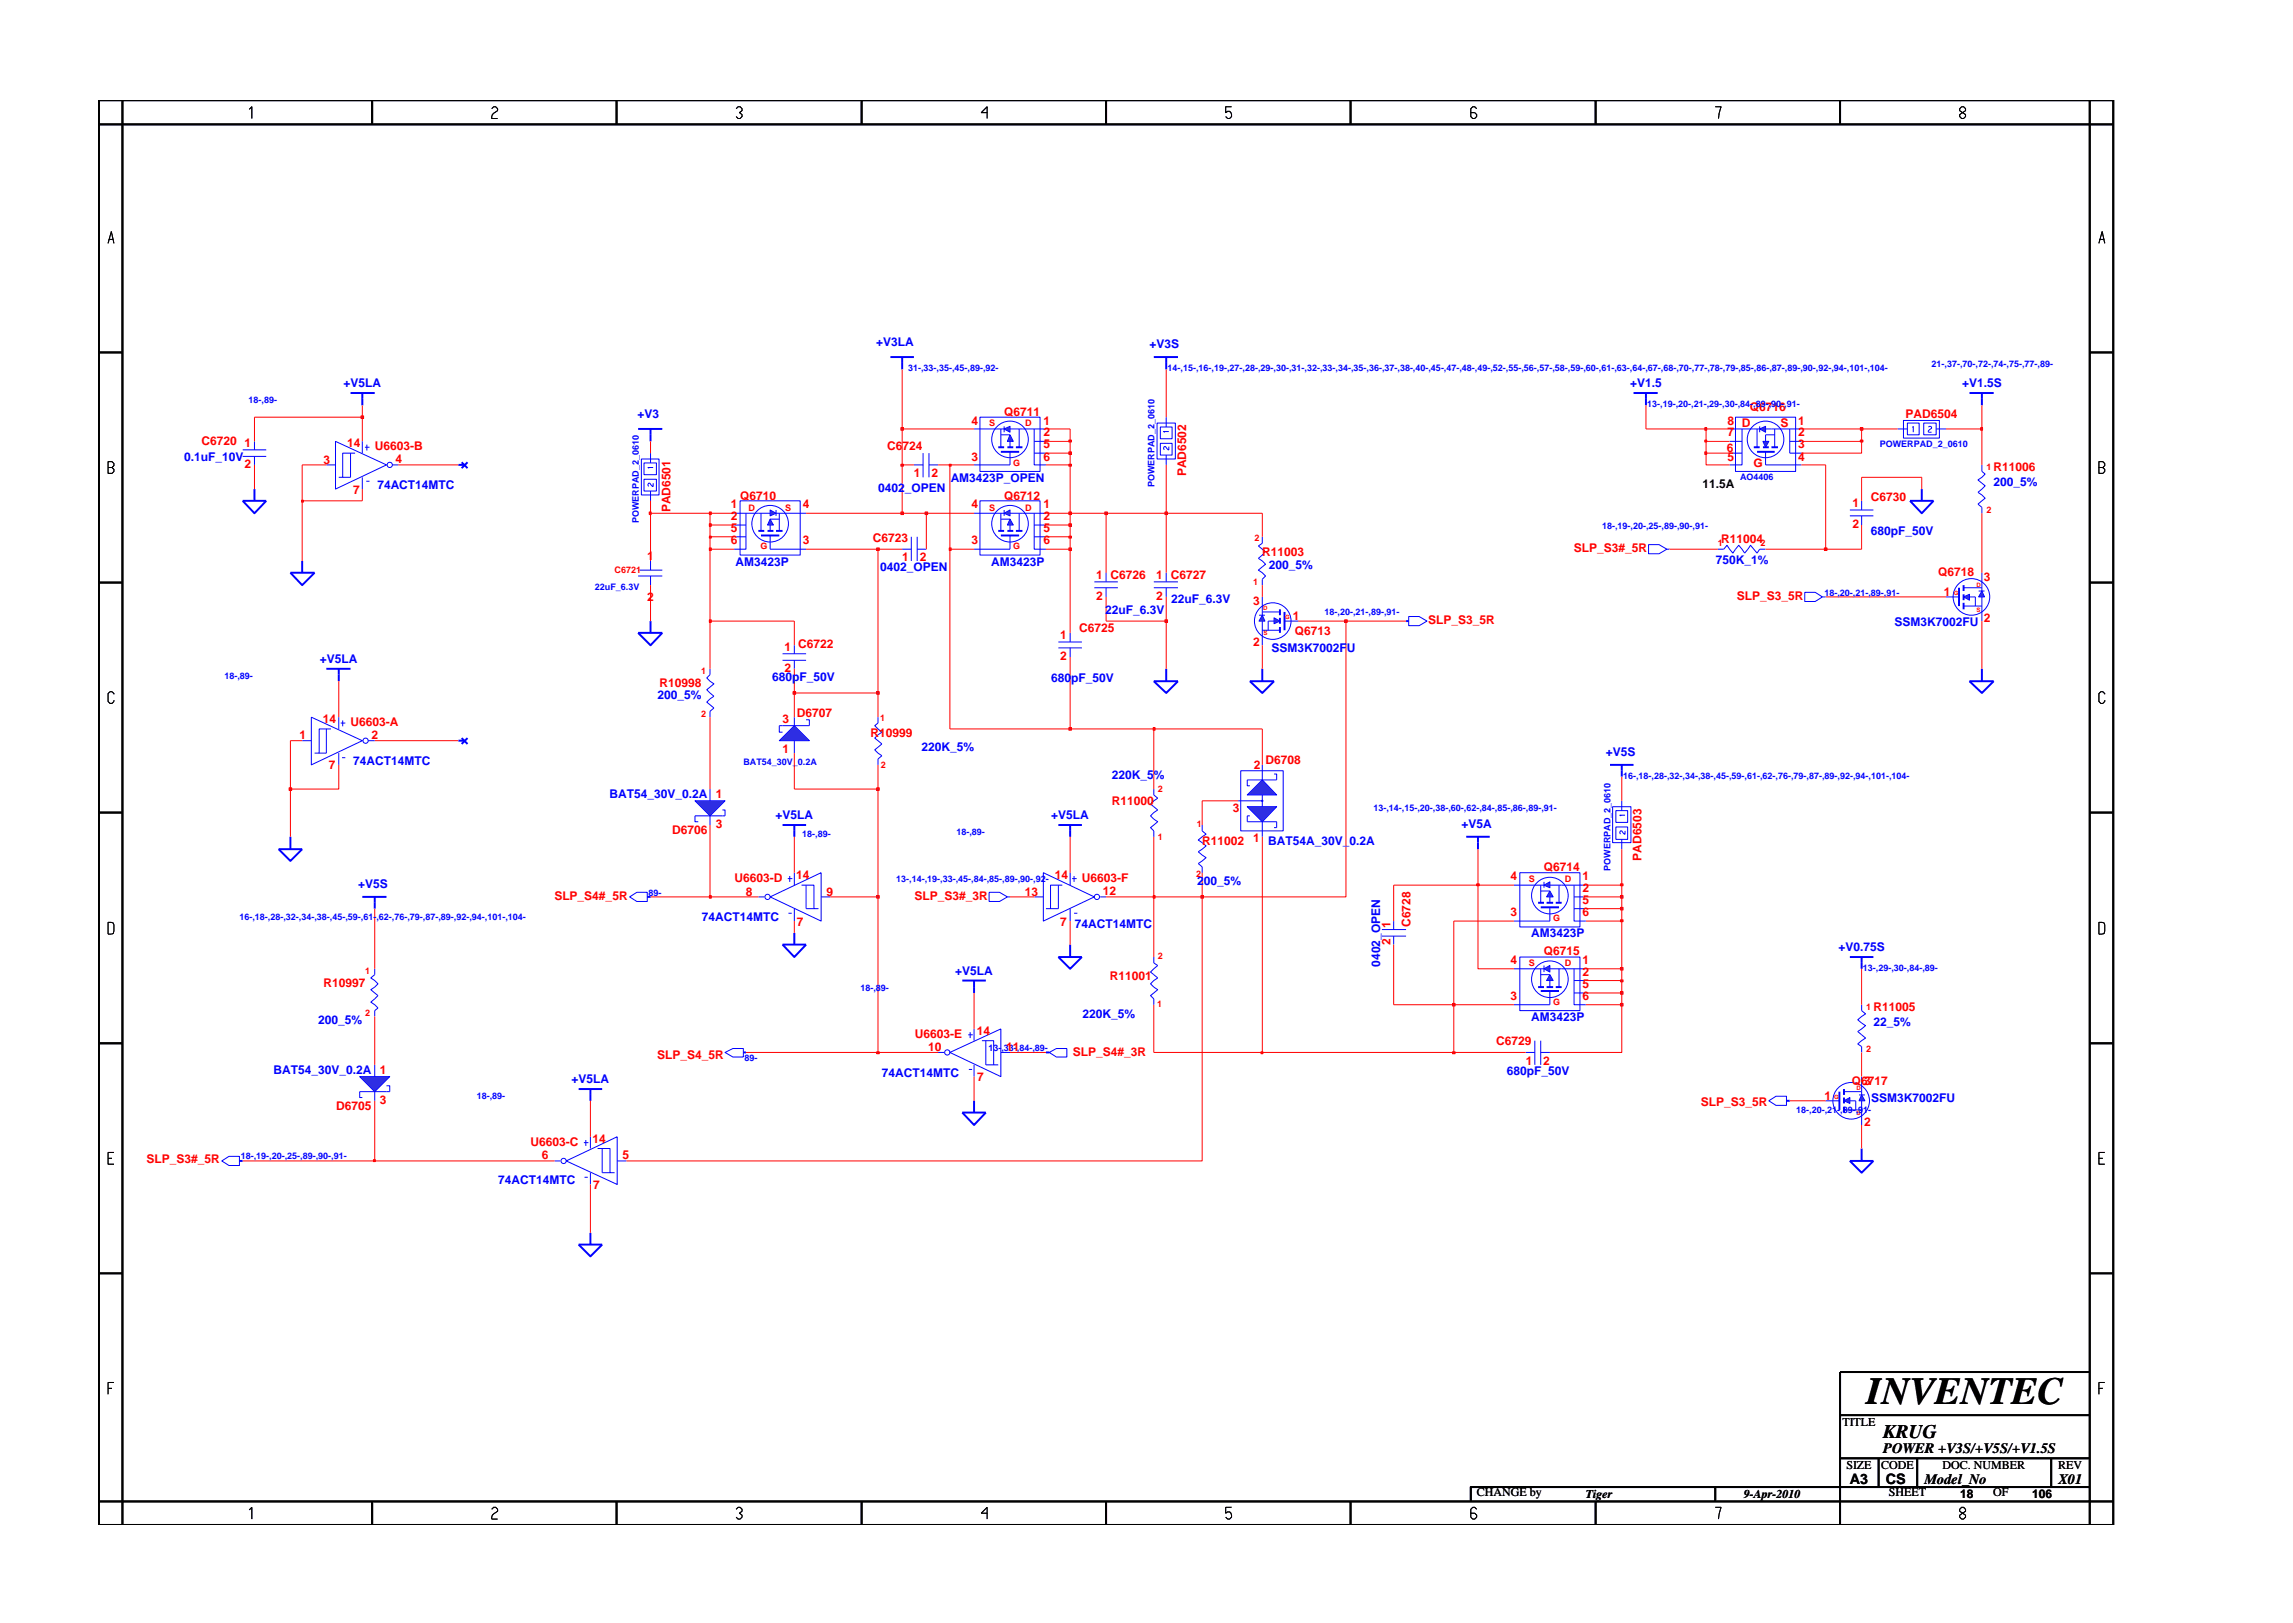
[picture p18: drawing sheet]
<svg xmlns="http://www.w3.org/2000/svg" width="297mm" height="210mm" viewBox="0 0 297 210" stroke-linecap="round" stroke-linejoin="round" font-family="sans-serif">
<defs><g id="words">
<text font-size="5" x="241.8" y="181.9">INVENTEC</text>
<text font-size="2.5" x="244" y="186.3">KRUG</text>
<g font-size="1.9">
<text x="244" y="188.2">POWER +V3S/+V5S/+V1.5S</text>
<text x="239.6" y="192.2">A3</text>
<text x="244.3" y="192.3">CS</text>
<text x="249.3" y="192.2">Model_No</text>
<text x="266.6" y="192.2">X01</text>
</g>
<g font-size="1.6" fill="#00f">
<text x="113.5" y="44.9">+V3LA</text>
<text x="148.9" y="45.1">+V3S</text>
<text x="44.5" y="50.2">+V5LA</text>
<text x="211.2" y="50.2">+V1.5</text>
<text x="254.2" y="50.2">+V1.5S</text>
<text x="23.9" y="59.7">0.1uF_10V</text>
<text x="82.6" y="54.2">+V3</text>
<text x="48.9" y="63.4">74ACT14MTC</text>
<text x="113.8" y="63.8">0402_OPEN</text>
<text x="123.2" y="62.4">AM3423P_OPEN</text>
<text x="258.3" y="62.9">200_5%</text>
<text x="242.3" y="69.3">680pF_50V</text>
<text x="95.3" y="73.3">AM3423P</text>
<text x="114" y="74">0402_OPEN</text>
<text x="128.4" y="73.3">AM3423P</text>
<text x="164.4" y="73.7">200_5%</text>
<text x="222.3" y="73.1">750K_1%</text>
<text x="143.2" y="79.5">22uF_6.3V</text>
<text x="151.7" y="78.1">22uF_6.3V</text>
<text x="245.4" y="81.1">SSM3K7002FU</text>
<text x="41.4" y="85.9">+V5LA</text>
<text x="100" y="88.3">680pF_50V</text>
<text x="136.2" y="88.4">680pF_50V</text>
<text x="164.7" y="84.4">SSM3K7002FU</text>
<text x="85.2" y="90.5">200_5%</text>
<text x="45.7" y="99.1">74ACT14MTC</text>
<text x="119.4" y="97.3">220K_5%</text>
<text x="144" y="100.9">220K_5%</text>
<text x="208" y="97.9">+V5S</text>
<text x="78.9" y="103.3">BAT54_30V_0.2A 1</text>
<text x="100.5" y="106.1">+V5LA</text>
<text x="136.2" y="106.1">+V5LA</text>
<text x="189.3" y="107.3">+V5A</text>
<text x="164.3" y="109.5">BAT54A_30V_0.2A</text>
<text x="46.4" y="115">+V5S</text>
<text x="90.9" y="119.3">74ACT14MTC</text>
<text x="155.1" y="114.6">200_5%</text>
<text x="139.2" y="120.3">74ACT14MTC</text>
<text x="178.8" y="125.2" transform="rotate(-90 178.8 125.2)">0402_OPEN</text>
<text x="198.4" y="121.4">AM3423P</text>
<text x="238.2" y="123.2">+V0.75S</text>
<text x="123.7" y="126.3">+V5LA</text>
<text x="140.2" y="131.9">220K_5%</text>
<text x="41.2" y="132.6">200_5%</text>
<text x="198.4" y="132.3">AM3423P</text>
<text x="242.7" y="132.9">22_5%</text>
<text x="35.4" y="139.1">BAT54_30V_0.2A 1</text>
<text x="74" y="140.2">+V5LA</text>
<text x="114.2" y="139.5">74ACT14MTC</text>
<text x="195.2" y="139.3">680pF_50V</text>
<text x="242.4" y="142.8">SSM3K7002FU</text>
<text x="64.5" y="153.4">74ACT14MTC</text>
</g>
<g font-size="1.6" fill="#f00">
<text x="130.1" y="53.9">Q6711</text>
<text x="226.7" y="53.2">Q6716</text>
<text x="26.1" y="57.6">C6720</text>
<text x="31.7" y="57.9">1</text>
<text x="45" y="57.9">14</text>
<text x="48.5" y="58.3">U6603-B</text>
<text x="51.3" y="60">4</text>
<text x="114.9" y="58.3">C6724</text>
<text x="125.8" y="59.7">3</text>
<text x="125.8" y="55">4</text>
<text x="135.2" y="55">1</text>
<text x="135.2" y="56.5">2</text>
<text x="135.2" y="58.1">5</text>
<text x="135.2" y="59.7">6</text>
<text x="223.7" y="58.5">6</text>
<text x="223.8" y="55">8</text>
<text x="223.8" y="56.5">7</text>
<text x="223.8" y="59.7">5</text>
<text x="225.6" y="55.4">D</text>
<text x="230.6" y="55.4">S</text>
<text x="232.9" y="59.7">4</text>
<text x="232.9" y="55">1</text>
<text x="232.9" y="56.5">2</text>
<text x="232.9" y="58.1">3</text>
<text x="246.8" y="54.1">PAD6504</text>
<text x="31.7" y="60.6">2</text>
<text x="41.9" y="60.1">3</text>
<text x="45.7" y="64">7</text>
<text x="94.7" y="65.8">1</text>
<text x="95.9" y="64.7">Q6710</text>
<text x="104" y="65.8">4</text>
<text x="118.4" y="61.8">1</text>
<text x="120.7" y="61.8">2</text>
<text x="125.8" y="65.8">4</text>
<text x="130.1" y="64.7">Q6712</text>
<text x="135.2" y="65.8">1</text>
<text x="153.6" y="61.7" transform="rotate(-90 153.6 61.7)">PAD6502</text>
<text x="227.2" y="60.5">G</text>
<text x="240" y="65.7">1</text>
<text x="242.3" y="64.9">C6730</text>
<text x="258.3" y="61.1">R11006</text>
<text x="86.8" y="66.4" transform="rotate(-90 86.8 66.4)">PAD6501</text>
<text x="94.7" y="67.4">2</text>
<text x="94.7" y="69">5</text>
<text x="94.7" y="70.5">6</text>
<text x="104" y="70.5">3</text>
<text x="113.1" y="70.2">C6723</text>
<text x="125.8" y="70.5">3</text>
<text x="135.2" y="67.4">2</text>
<text x="135.2" y="69">5</text>
<text x="135.2" y="70.5">6</text>
<text x="203.9" y="71.5">SLP_S3#_5R</text>
<text x="222.9" y="70.4">R11004</text>
<text x="240" y="68.4">2</text>
<text x="83.8" y="72.5">1</text>
<text x="83.8" y="77.9">2</text>
<text x="116.9" y="72.7">1</text>
<text x="119.1" y="72.7">2</text>
<text x="142" y="75">1 C6726</text>
<text x="142" y="77.7">2</text>
<text x="149.8" y="75">1 C6727</text>
<text x="149.8" y="77.7">2</text>
<text x="163.5" y="72.1">R11003</text>
<text x="225" y="77.7">SLP_S3_5R</text>
<text x="251.1" y="74.6">Q6718</text>
<text x="251.8" y="77.2">1</text>
<text x="257" y="75.3">3</text>
<text x="103.4" y="84">C6722</text>
<text x="137.3" y="82.7">1</text>
<text x="139.8" y="81.9">C6725</text>
<text x="162.3" y="83.7">2</text>
<text x="162.3" y="78.4">3</text>
<text x="167.5" y="80.3">1</text>
<text x="167.8" y="82.3">Q6713</text>
<text x="185" y="80.9">SLP_S3_5R</text>
<text x="257" y="80.5">2</text>
<text x="85.4" y="89">R10998</text>
<text x="101.6" y="84.4">1</text>
<text x="101.6" y="87">2</text>
<text x="137.3" y="85.5">2</text>
<text x="38.8" y="95.8">1</text>
<text x="41.8" y="93.7">14</text>
<text x="45.4" y="94">U6603-A</text>
<text x="48.1" y="95.8">2</text>
<text x="101.4" y="93.7">3</text>
<text x="103.2" y="92.9">D6707</text>
<text x="112.8" y="95.4">R10999</text>
<text x="42.6" y="99.7">7</text>
<text x="101.4" y="97.6">1</text>
<text x="162.4" y="99.6">2</text>
<text x="163.9" y="98.9">D6708</text>
<text x="92.7" y="107.2">3</text>
<text x="144" y="104.3">R11000</text>
<text x="159.7" y="105.2">3</text>
<text x="87.1" y="108">D6706</text>
<text x="103.2" y="113.8">14</text>
<text x="136.6" y="113.8">14</text>
<text x="155.7" y="109.4">R11002</text>
<text x="162.3" y="109">1</text>
<text x="200" y="112.9">Q6714</text>
<text x="212.7" y="111.5" transform="rotate(-90 212.7 111.5)">PAD6503</text>
<text x="71.8" y="116.6">SLP_S4#_5R</text>
<text x="95.2" y="114.2">U6603-D</text>
<text x="96.6" y="116">8</text>
<text x="103.2" y="119.9">7</text>
<text x="107" y="116">9</text>
<text x="118.5" y="116.6">SLP_S3#_3R</text>
<text x="132.8" y="116">13</text>
<text x="137.3" y="119.9">7</text>
<text x="140.2" y="114.2">U6603-F</text>
<text x="142.9" y="115.9">12</text>
<text x="195.7" y="118.7">3</text>
<text x="195.7" y="114">4</text>
<text x="205" y="114">1</text>
<text x="205" y="115.5">2</text>
<text x="205" y="117.2">5</text>
<text x="205" y="118.7">6</text>
<text x="180.1" y="122.4" transform="rotate(-90 180.1 122.4)">2</text>
<text x="180.1" y="120.2" transform="rotate(-90 180.1 120.2)">1</text>
<text x="182.7" y="120.1" transform="rotate(-90 182.7 120.1)">C6728</text>
<text x="195.7" y="124.9">4</text>
<text x="200" y="123.7">Q6715</text>
<text x="205" y="124.9">1</text>
<text x="41.9" y="127.9">R10997</text>
<text x="143.8" y="126.9">R11001</text>
<text x="195.7" y="129.5">3</text>
<text x="205" y="126.5">2</text>
<text x="205" y="128">5</text>
<text x="205" y="129.5">6</text>
<text x="242.7" y="130.9">R11005</text>
<text x="85.1" y="137.2">SLP_S4_5R</text>
<text x="118.5" y="134.5">U6603-E</text>
<text x="120.2" y="136.2">10</text>
<text x="126.5" y="134.1">14</text>
<text x="130.3" y="136.2">11</text>
<text x="139" y="136.8">SLP_S4#_3R</text>
<text x="193.8" y="135.4">C6729</text>
<text x="197.6" y="138">1</text>
<text x="199.9" y="138">2</text>
<text x="43.5" y="143.7">D6705</text>
<text x="49.2" y="143">3</text>
<text x="126.6" y="140.1">7</text>
<text x="220.3" y="143.3">SLP_S3_5R</text>
<text x="236.3" y="142.4">1</text>
<text x="239.9" y="140.6">Q6717</text>
<text x="241.5" y="140.6">3</text>
<text x="68.7" y="148.4">U6603-C</text>
<text x="76.7" y="148">14</text>
<text x="241.5" y="145.8">2</text>
<text x="19" y="150.7">SLP_S3#_5R</text>
<text x="70.2" y="150.1">6</text>
<text x="76.8" y="154">7</text>
<text x="80.6" y="150.1">5</text>
</g>
<g font-size="1.6">
<text x="220.5" y="63.2">11.5A</text>
<text x="238.7" y="184.8">TITLE</text>
<text x="239.2" y="190.4">SIZE</text>
<text x="243.7" y="190.4">CODE</text>
<text x="251.7" y="190.4">DOC. NUMBER</text>
<text x="266.6" y="190.4">REV</text>
<text x="191.3" y="193.8">CHANGE by</text>
<text x="205.4" y="194.1">Tiger</text>
<text x="225.9" y="194.1">9-Apr-2010</text>
<text x="244.7" y="193.8">SHEET</text>
<text x="253.9" y="194.1">18</text>
<text x="258.2" y="193.8">OF</text>
<text x="263.3" y="194.1">106</text>
</g>
<g font-size="1.2" fill="#00f">
<text x="250.2" y="47.5">21-,37-,70-,72-,74-,75-,77-,89-</text>
<text x="32.2" y="52.3">18-,89-</text>
<text x="117.6" y="48">31-,33-,35-,45-,89-,92-</text>
<text x="151.2" y="48.1">14-,15-,16-,19-,27-,28-,29-,30-,31-,32-,33-,34-,35-,36-,37-,38-,40-,45-,47-,48-,49-,52-,55-,56-,57-,58-,59-,60-,61-,63-,64-,67-,68-,70-,77-,78-,79-,85-,86-,87-,89-,90-,92-,94-,101-,104-</text>
<text x="213.4" y="52.8">13-,19-,20-,21-,29-,30-,84-,89-,90-,91-</text>
<text x="243.5" y="57.9">POWERPAD_2_0610</text>
<text x="149.5" y="63.1" transform="rotate(-90 149.5 63.1)">POWERPAD_2_0610</text>
<text x="225.4" y="62.2">AO4406</text>
<text x="82.7" y="67.8" transform="rotate(-90 82.7 67.8)">POWERPAD_2_0610</text>
<text x="207.5" y="68.5">18-,19-,20-,25-,89-,90-,91-</text>
<text x="77.1" y="76.4">22uF_6.3V</text>
<text x="236.3" y="77.2">18-,20-,21-,89-,91-</text>
<text x="171.6" y="79.6">18-,20-,21-,89-,91-</text>
<text x="29.1" y="88">18-,89-</text>
<text x="96.3" y="99.1">BAT54_30V_0.2A</text>
<text x="210.3" y="101">16-,18-,28-,32-,34-,38-,45-,59-,61-,62-,76-,79-,87-,89-,92-,94-,101-,104-</text>
<text x="177.9" y="105">13-,14-,15-,20-,38-,60-,62-,84-,85-,86-,89-,91-</text>
<text x="103.9" y="108.5">18-,89-</text>
<text x="123.9" y="108.2">18-,89-</text>
<text x="208.6" y="112.8" transform="rotate(-90 208.6 112.8)">POWERPAD_2_0610</text>
<text x="31" y="119.2">16-,18-,28-,32-,34-,38-,45-,59-,61-,62-,76-,79-,87-,89-,92-,94-,101-,104-</text>
<text x="84" y="116">89-</text>
<text x="116.1" y="114.2">13-,14-,19-,33-,45-,84-,85-,89-,90-,92-</text>
<text x="241.3" y="125.8">13-,29-,30-,84-,89-</text>
<text x="111.4" y="128.4">18-,89-</text>
<text x="96.5" y="137.4">89-</text>
<text x="128" y="136.2">13-,33-,84-,89-</text>
<text x="61.8" y="142.4">18-,89-</text>
<text x="232.7" y="144.2">18-,20-,21-,89-,91-</text>
<text x="31.2" y="150.1">18-,19-,20-,25-,89-,90-,91-</text>
</g>
<g font-size="1.2" fill="#f00">
<text x="128.1" y="55.2">S</text>
<text x="132.8" y="55.2">D</text>
<text x="131.3" y="60.3">G</text>
<text x="257.3" y="60.9">1</text>
<text x="97" y="66.2">D</text>
<text x="98.5" y="71.1">G</text>
<text x="101.7" y="66.2">S</text>
<text x="128.1" y="66.2">S</text>
<text x="131.3" y="71.1">G</text>
<text x="132.8" y="66.2">D</text>
<text x="162.5" y="70">2</text>
<text x="222.5" y="70.7">1</text>
<text x="228.1" y="70.7">2</text>
<text x="257.3" y="66.5">2</text>
<text x="79.6" y="74.2">C6721</text>
<text x="162.3" y="75.8">1</text>
<text x="90.8" y="87.3">1</text>
<text x="90.8" y="92.9">2</text>
<text x="114" y="93.4">1</text>
<text x="114.1" y="99.5">2</text>
<text x="150" y="102.6">2</text>
<text x="155.1" y="107.1">1</text>
<text x="150" y="108.8">1</text>
<text x="155" y="113.6">2</text>
<text x="198.1" y="114.2">S</text>
<text x="201.2" y="119.3">G</text>
<text x="202.7" y="114.2">D</text>
<text x="150" y="124.2">2</text>
<text x="198.1" y="125.2">S</text>
<text x="202.7" y="125.2">D</text>
<text x="47.3" y="126.2">1</text>
<text x="47.3" y="131.7">2</text>
<text x="149.9" y="130.5">1</text>
<text x="201.2" y="130.2">G</text>
<text x="241.8" y="130.8">1</text>
<text x="241.8" y="136.3">2</text>
</g>
<g font-size=".8" fill="#f00">
<text x="253.1" y="77.1">G</text>
<text x="256.1" y="76">D</text>
<text x="163.6" y="79.1">D</text>
<text x="163.7" y="82.3">S</text>
<text x="166.5" y="80.2">G</text>
<text x="256.1" y="79.2">S</text>
<text x="237.6" y="142.4">G</text>
<text x="240.5" y="141.2">D</text>
<text x="240.5" y="144.4">S</text>
</g>
</g></defs>
<path d="M253.8 76.1v2.4" fill="none" stroke="#00f" stroke-width=".25"/>
<path d="M252.1 77.3h1.7" fill="none" stroke="#00f" stroke-width=".13"/>
<path d="M256.7 76.6l.4 .7h-.8z" fill="#3c3cc8"/>
<path d="M256.3 76.6h.8M256.7 76.6l.4 .7h-.8z" fill="none" stroke="#00f" stroke-width=".13"/>
<path d="M254.4 77.3l.7-.3v.8z" fill="#3c3cc8"/>
<g fill="none" stroke="#00f" stroke-width=".13">
<path d="M130.8 58.5v1.7M254.4 77.3l.7-.3v.8zM254.4 78.5h2.3M254.4 76.1h2.3M255.1 77.3h.8v1.2M256.7 74.2v2.4M256.7 77.3v3.2"/>
<circle cx="255.4" cy="77.3" r="2.37"/>
</g>
<path d="M129.7 58.5h2.3M255.1 50.9h3.2M256.7 50.9v1.6M254.4 75.8v.8M254.4 77v.8M254.4 78.1v.8M255.1 88.3h3.2l-1.6 1.5zM256.7 86.6v1.7" fill="none" stroke="#00f" stroke-width=".25"/>
<path d="M130.1 55.6l.7-.4v.8z" fill="#3c3cc8"/>
<path d="M130.1 55.6l.7-.4v.8zM130.1 55.2v.8" fill="none" stroke="#00f" stroke-width=".13"/>
<path d="M130.8 56.3l.5 .9h-.8z" fill="#3c3cc8"/>
<g fill="none" stroke="#00f" stroke-width=".13">
<path d="M126.2 55.6h3.9M126.9 54h7.8v7.1h-7.8zM129.7 55.6v2.3M129.7 56.3h1.1M130.8 56.3l.5 .9h-.8zM130.8 55.6h4.7M130.8 57.2v.7M132 55.6v2.3M134 55.6v4.6h1.5M134 58.7h1.5M134 57.2h1.5M228.7 58.5v1.7"/>
<path d="M126.2 60.2h4.6M141.8 75.4h3M141.8 76.1h3M143.3 74.2v1.2M143.3 76.1v1.2M163.5 69.5v.9l-.5 .3 .9 .8-.9 .8 .9 .8-.9 .8 .9 .7-.4 .4v.8M182.5 79.9h1.3l1.1 .6-1.1 .6h-1.3zM39.1 96h1.2M40.3 92.9l6.6 3.1-6.6 3.1zM42.3 94.4v3.2h-1M42.9 94.4h-1.6v3.2h-.5M43.9 92.9v1.5"/>
<path d="M43.9 97.6v1.5M44.1 93.7h.6M44.3 98.2h.4M44.4 93.3v.8M47.7 96h.8"/>
<circle cx="130.8" cy="56.9" r="2.37"/>
<circle cx="47.4" cy="96" r=".34"/>
</g>
<g fill="none" stroke="#00f" stroke-width=".25">
<path d="M45.4 50.9h3.1M46.9 50.9v1.6M129.3 57.9h.8M130.5 57.9h.8M131.6 57.9h.8M227.6 58.5h2.3M37.6 74.2h3.2l-1.7 1.6zM39.1 72.7v1.5M42.3 86.6h3.1M43.9 86.6v1.7M182.1 80.5h.4M36.1 110h3l-1.5 1.5z"/>
<path d="M37.6 108.4v1.6"/>
</g>
<path d="M228 55.6l.7-.4v.8z" fill="#3c3cc8"/>
<path d="M228 55.6l.7-.4v.8zM228 55.2v.8" fill="none" stroke="#00f" stroke-width=".13"/>
<path d="M228.4 57.2h.7l-.4 .7z" fill="#3c3cc8"/>
<g fill="none" stroke="#00f" stroke-width=".13">
<path d="M224.1 55.6h3.9M224.1 58.7h1.6M224.1 57.2h1.6M224.8 54h7.8v7.1h-7.8zM225.7 55.6v4.6h-1.6M227.6 55.6v2.3M228.4 57.2h.7l-.4 .7zM228.7 55.6h4.7M229.9 55.6v2.3M229.9 56.3h-1.2v.9M231.8 55.6v3.1h1.6M231.8 57.2h1.6"/>
<path d="M228.7 60.2h4.7M241.2 130.2v.7l.5 .4-1 .8 1 .8-1 .7 1 .9-1 .7 .5 .4v.7M236.5 142.6h1.8"/>
<circle cx="228.7" cy="56.9" r="2.37"/>
</g>
<path d="M227.2 57.9h.8M228.4 57.9h.7M229.5 57.9h.8M247.4 64.9h3.1l-1.6 1.6zM248.9 63.4v1.5M238.3 141.4v2.4" fill="none" stroke="#00f" stroke-width=".25"/>
<path d="M241.2 141.8l.4 .8h-.8z" fill="#3c3cc8"/>
<path d="M240.8 141.8h.8M241.2 141.8l.4 .8h-.8z" fill="none" stroke="#00f" stroke-width=".13"/>
<path d="M238.9 142.6l.7-.4v.7z" fill="#3c3cc8"/>
<g fill="none" stroke="#00f" stroke-width=".13">
<path d="M81.6 116.2l.9-.6h1.3v1.2h-1.3zM200.8 117.5v1.8M48.5 125.5v.8l-.5 .4 1 .8-1 .7 1 .8-1 .8 1 .8-.5 .3v.8M241.2 139.5v2.3M238.9 142.6l.7-.4v.7zM238.9 143.8h2.3M238.9 141.4h2.3M239.6 142.6h.8v1.2M241.2 142.6v3.1"/>
<circle cx="239.8" cy="142.6" r="2.37"/>
</g>
<path d="M83.8 116.2h.5M199.6 117.5h2.4M239.6 124h3.1M241.2 124v1.5M238.9 141.1v.7M238.9 142.2v.7M238.9 143.4v.7M239.6 150.4h3.1l-1.5 1.5zM241.2 148.8v1.6" fill="none" stroke="#00f" stroke-width=".25"/>
<path d="M200 114.7l.8-.5v.8z" fill="#3c3cc8"/>
<path d="M200 114.7l.8-.5v.8zM200 114.2v.8" fill="none" stroke="#00f" stroke-width=".13"/>
<path d="M200.8 115.4l.4 .8h-.9z" fill="#3c3cc8"/>
<g fill="none" stroke="#00f" stroke-width=".13">
<path d="M196.1 114.7h3.9M196.1 119.3h4.7M196.9 113.1h7.8v7h-7.8zM199.6 114.7v2.3M199.6 115.4h1.2M200.8 115.4l.4 .8h-.9zM200.8 114.7h4.6M200.8 116.2v.8M202 114.7v2.3M203.9 114.7v4.6h1.5M203.9 117.7h1.5M203.9 116.2h1.5"/>
<path d="M200.8 128.4v1.8"/>
<circle cx="200.8" cy="116" r="2.37"/>
</g>
<path d="M199.2 117h.8M200.3 117h.9M201.5 117h.8M199.6 128.4h2.4" fill="none" stroke="#00f" stroke-width=".25"/>
<path d="M200 125.5l.8-.4v.8z" fill="#3c3cc8"/>
<path d="M200 125.5l.8-.4v.8zM200 125.1v.8" fill="none" stroke="#00f" stroke-width=".13"/>
<path d="M200.8 126.3l.4 .7h-.9z" fill="#3c3cc8"/>
<g fill="none" stroke="#00f" stroke-width=".13">
<path d="M31.4 58.3h3.1M31.4 59.1h3.1M33 57.2v1.1M33 59.1v1.1M233.8 76.7h1.3l1 .6-1 .6h-1.3zM236.1 77.3h.4M101 94h3.8M102.9 92.9v1.1M102.9 96v1.6M137.1 83.2h3.1M137.1 83.9h3.1M138.6 82v1.2"/>
<path d="M138.6 83.9v1.2M196.1 125.5h3.9M196.1 130.2h4.7M196.9 124h7.8v6.9h-7.8zM197.6 136.3h1.2M198.8 134.8v3.2M199.6 125.5v2.4M199.6 134.8v3.2M199.6 126.3h1.2M199.6 136.3h1.2M200.8 126.3l.4 .7h-.9zM200.8 125.5h4.6"/>
<path d="M200.8 127v.9M202 125.5v2.4M203.9 125.5v4.7h1.5M203.9 128.6h1.5M203.9 127h1.5M229.1 142.6l1-.6h1.3v1.2h-1.3z"/>
<circle cx="200.8" cy="126.9" r="2.37"/>
</g>
<path d="M59.8 59.9l.8 .7M60.6 59.9l-.8 .7M115.3 46.3h3.1M116.9 46.3v1.6M31.4 64.9h3.1l-1.5 1.6zM33 63.4v1.5M59.4 60.2h.7M199.2 127.9h.8M200.3 127.9h.9M201.5 127.9h.8M231.4 142.6h.4" fill="none" stroke="#00f" stroke-width=".25"/>
<path d="M102.9 94l1.9 2h-3.8z" fill="#3c3cc8"/>
<g fill="none" stroke="#00f" stroke-width=".13">
<path d="M82.7 73.9h3.1M82.7 74.6h3.1M84.3 72.7v1.2M84.3 74.6v1.2M149.5 75.4h3.1M149.5 76.1h3.1M151.1 74.2v1.2M151.1 76.1v1.2M213.6 70.6h1.3l1 .5-1 .6h-1.3zM215.9 71.1h.4M222.5 71.1h.8l.4-.5 .8 1.1 .7-1.1 .8 1.1 .8-1.1 .8 1.1 .4-.6h.7M239.6 66.1h3.1"/>
<path d="M239.6 66.8h3.1M241.2 64.9v1.2M241.2 66.8v1.2M101 94v.9h.4M101.4 84.7h3M101.4 85.5h3M102.9 94l1.9 2h-3.8zM102.9 83.6v1.1M102.9 85.5v1.1M104.4 93.2h.4v.8M48.5 138v1.5M46.6 141.4h3.9"/>
<path d="M48.5 141.4v1.2"/>
</g>
<path d="M82.7 55.6h3.1M84.3 55.6v1.6M211.6 50.9h3.1M213.2 50.9v1.6M124.7 127h3M126.2 127v1.6M75 141.1h3M76.5 141.1v1.5" fill="none" stroke="#00f" stroke-width=".25"/>
<path d="M46.6 139.5h3.9l-2 1.9z" fill="#3c3cc8"/>
<path d="M90 105.7h3.9M92 102.2v1.5M92 105.7v1.2M46.6 139.5h3.9l-2 1.9zM46.6 141.4v.8h.3M50.1 140.7h.4v.7" fill="none" stroke="#00f" stroke-width=".13"/>
<path d="M90 103.7h3.9l-1.9 2z" fill="#3c3cc8"/>
<g fill="none" stroke="#00f" stroke-width=".13">
<path d="M83.1 59.5h2.3v4.6h-2.3zM83.4 60h1.6v1.5h-1.6zM84.3 58.7v1.3M119.6 58.7v3.1M120.3 58.7v3.1M149.9 54.8h2.4v4.7h-2.4zM150.3 55.3h1.5v1.5h-1.5zM150.3 57.4h1.5v1.6h-1.5zM151.1 54v1.3M151.1 59v1.2M151.4 55.9h-.7l.2 .1M151.4 57.9v.4l-.4-.4h-.2l-.1 .1 .1 .3"/>
<path d="M83.4 62.1h1.6v1.5h-1.6zM84.3 63.6v1.3M84.6 60.6h-.7h.2M84.6 62.6v.4l-.4-.4h-.2l-.1 .2 .1 .2M116.9 71.1h1.2M118.1 69.5v3.2M118.4 60.2h1.2M118.8 71.1h1.2M118.8 69.5v3.2M120.3 60.2h1.2M130.8 69.4v1.7M256.7 60.2v.9l.5 .3-1 .8 1 .7-1 .9 1 .7-1 .8 .5 .4v.8"/>
<path d="M90 103.7h3.9l-1.9 2zM90 105.7v.8h.5M93.6 104.9h.3v.8M180.5 119.3v1.1M135.9 136.3l.9-.5h1.4v1.1h-1.4zM179 120.4h3.1M179 121.3h3.1M180.5 121.3v1.1"/>
</g>
<path d="M129.7 69.4h2.3M46.9 116.2h3.2M48.5 116.2v1.5M101.4 106.9h3M102.9 106.9v1.5M135.5 136.3h.4" fill="none" stroke="#00f" stroke-width=".25"/>
<path d="M130.1 66.5l.7-.4v.7z" fill="#3c3cc8"/>
<path d="M130.1 66.5l.7-.4v.7zM130.1 66.1v.7" fill="none" stroke="#00f" stroke-width=".13"/>
<path d="M130.8 67.3l.5 .7h-.8z" fill="#3c3cc8"/>
<g fill="none" stroke="#00f" stroke-width=".13">
<path d="M99.8 69.4v1.7M126.2 66.5h3.9M126.2 71.1h4.6M126.9 64.9h7.8v7h-7.8zM129.7 66.5v2.3M129.7 67.3h1.1M130.8 67.3l.5 .7h-.8zM130.8 66.5h4.7M130.8 68v.8M132 66.5v2.3M134 66.5v4.6h1.5M134 69.5h1.5"/>
<path d="M134 68h1.5"/>
<circle cx="130.8" cy="67.8" r="2.37"/>
</g>
<path d="M98.6 69.4h2.4M129.3 68.8h.8M130.5 68.8h.8M131.6 68.8h.8" fill="none" stroke="#00f" stroke-width=".25"/>
<path d="M99.8 66.1l.7 .4-.7 .3z" fill="#3c3cc8"/>
<path d="M99.8 66.1l.7 .4-.7 .3zM100.5 66.1v.7" fill="none" stroke="#00f" stroke-width=".13"/>
<path d="M99.8 67.3l.4 .7h-.8z" fill="#3c3cc8"/>
<g fill="none" stroke="#00f" stroke-width=".13">
<path d="M245.8 55.6h1.3M246.6 54.5h4.6v2.3h-4.6zM247.1 54.8h1.5v1.5h-1.5zM247.8 55.4v-.2v.8M249.2 54.8h1.6v1.5h-1.6zM249.8 55.3l.2-.1 .2 .1v.2a.58 .58 0 0 0-.4 .5h.4M250.8 55.6h1.3M95.1 66.5h4.7M95.1 69.5h1.5M95.1 68h1.5M95.9 64.9h7.8v7h-7.8zM96.6 66.5v4.6h-1.5"/>
<path d="M98.6 66.5v2.3M99.8 67.3l.4 .7h-.8zM99.8 67.3h1.2M99.8 68v.8M99.8 71.1h4.6M100.5 66.5h3.9M101 66.5v2.3M128.1 115.6h1.4l1 .6-1 .6h-1.4zM130.5 116.2h.3M134 116.2h1.2M135.2 113.1l6.6 3.1-6.6 3.1zM137.1 114.7v3h-1"/>
<path d="M137.6 114.7h-1.5v3h-.6M138.6 113.1v1.6M138.6 117.7v1.6M138.9 113.8h.6M139.1 113.5v.7M139.1 118.3h.5M142.5 116.2h.8M149.5 102.2v.8l.5 .4-1 .8 1 .7-1 .8 1 .8-1 .7 .5 .4v.8M155.7 106.9v.7l.5 .5-1 .7 1 .8-1 .7 1 .8-1 .8 .5 .4v.8M208.9 104.5h2.4v4.7h-2.4zM209.3 105h1.5v1.5h-1.5zM209.3 107.1h1.5v1.6h-1.5z"/>
<path d="M210.1 103.7v1.3M210.1 108.7v1.3M210.5 105.6h-.7l.2 .1M210.5 107.6v.5l-.4-.5h-.2l-.1 .2 .1 .3M93.9 136.3l1-.5h1.4v1.1h-1.4zM121.5 136.3h.8M123 136.3l6.7-3v6.2zM125.4 134.1h.6M125.5 138.5h.4M125.7 133.7v.8M126.2 133.3v1.5M126.2 138v1.5"/>
<path d="M127.2 134.8h1.5v3.2h.6M127.7 134.8v3.2h1M129.7 136.3h1.1M149.5 124v.7l.5 .4-1 .8 1 .8-1 .8 1 .7-1 .8 .5 .4v.8"/>
<circle cx="99.8" cy="67.8" r="2.37"/>
<circle cx="142.1" cy="116.2" r=".34"/>
<circle cx="122.7" cy="136.3" r=".34"/>
</g>
<path d="M149.5 46.3h3.1M151.1 46.3v1.6M98.2 68.8h.8M99.4 68.8h.8M100.5 68.8h.9M149.5 88.3h3.1l-1.5 1.5zM151.1 86.6v1.7M96.3 136.3h.3M124.7 144.1h3l-1.5 1.6zM126.2 142.6v1.5" fill="none" stroke="#00f" stroke-width=".25"/>
<path d="M163.5 101l1.9 2h-3.8z" fill="#3c3cc8"/>
<path d="M163.5 101l1.9 2h-3.8z" fill="none" stroke="#00f" stroke-width=".13"/>
<path d="M161.6 104.5h3.8l-1.9 2z" fill="#3c3cc8"/>
<path d="M160.4 103.7h3.1M161.6 104.5h3.8l-1.9 2zM161.6 106.5h3.8M161.6 101h3.8" fill="none" stroke="#00f" stroke-width=".13"/>
<circle cx="163.5" cy="103.7" r=".08" fill="#3c3cc8"/>
<g fill="none" stroke="#00f" stroke-width=".13">
<path d="M43.5 57.2l6.6 3-6.6 3.2zM45.4 58.7v3.1h-1M46 58.7h-1.6v3.1h-.5M46.9 57.2v1.5M47.3 57.9h.6M47.5 57.6v.8M42.3 60.2h1.2M46.9 61.8v1.6M47.4 62.3h.5M50.8 60.2h.8M92 86.6v.8l-.4 .4 .9 .8-.9 .8 .9 .8-.9 .8 .9 .7-.5 .4v.8M113.7 92.9v.8l-.4 .3 .9 .9-.9 .7 .9 .8-.9 .7 .9 .8-.5 .4v.8"/>
<path d="M160.7 99.9h5.5v7.7h-5.5zM163.5 99.1v1.9M166.4 80.5h1.8M98.2 116.2h.8M99.8 116.2l6.6-3.1v6.2zM102.1 113.8h.5M102.1 118.3h.5M102.3 113.5v.7M102.9 113.1v1.6M102.9 117.7v1.6M103.8 114.7h1.6v3h.6M104.4 114.7v3h1"/>
<path d="M106.4 116.2h1.2M161.6 101v.8h.3M161.9 105.7h-.3v.8M163.5 103v1.5M163.5 106.5v1.9M165 100.3h.4v.7M165.4 106.5v.7h-.4M71.8 150.4h.8M73.3 150.4l6.7-3.1v6.1zM75.6 148h.6M75.7 152.5h.4M75.9 147.7v.7"/>
<path d="M76.5 147.3v1.5M76.5 151.9v1.5M77.4 148.8h1.6v3.1h.6M78 148.8v3.1h1M80 150.4h1.1"/>
<circle cx="50.5" cy="60.2" r=".34"/>
<circle cx="99.4" cy="116.2" r=".34"/>
<circle cx="163.5" cy="103.7" r=".08"/>
<circle cx="73" cy="150.4" r=".34"/>
</g>
<g fill="none" stroke="#00f" stroke-width=".25">
<path d="M166.4 79.3v2.3M59.4 96h.7M59.8 95.6l.8 .8M60.6 95.6l-.8 .8M82.7 82h3.1l-1.5 1.6zM84.3 80.5v1.5M161.9 88.3h3.1l-1.5 1.5zM163.5 86.6v1.7M208.6 99.1h3M210.1 99.1v1.5M137.1 106.9h3.1M138.6 106.9v1.5"/>
<path d="M189.9 108.4h3.1M191.5 108.4v1.6M101.4 122.4h3l-1.5 1.6zM102.9 120.8v1.6M137.1 124h3.1l-1.6 1.5zM138.6 122.4v1.6M76.5 159.7v1.5M75 161.2h3l-1.5 1.6z"/>
</g>
<path d="M163.5 79.7l.4 .8h-.8z" fill="#3c3cc8"/>
<path d="M163.1 79.7h.8M163.5 79.7l.4 .8h-.8z" fill="none" stroke="#00f" stroke-width=".13"/>
<path d="M165 80l.8 .5-.8 .3z" fill="#3c3cc8"/>
<g fill="none" stroke="#00f" stroke-width=".13">
<path d="M163.5 79.3h2.3M163.5 77.3v2.4M163.5 81.6h2.3M163.5 80.5v3.1M165 80l.8 .5-.8 .3zM165 80.5h-.7v1.1M28.7 150.4l1-.6h1.3v1.2h-1.3z"/>
<circle cx="164.9" cy="80.5" r="2.37"/>
</g>
<path d="M165.8 78.9v.8M165.8 80v.8M165.8 81.2v.8M31 150.4h.4" fill="none" stroke="#00f" stroke-width=".25"/>
<path d="M31.4 150.4h17.1M76.5 153.4v6.3" fill="none" stroke="#f00" stroke-width=".13"/>
<path d="M48.4 150.2h.2v.3h-.2z" fill-rule="evenodd" fill="#8e2323"/>
<path d="M155.7 116.2v34.2h-74.6M48.5 131.7v6.3M96.6 136.3h17.1M126.2 139.5v3.1M241.2 136.3v3.2M48.4 150.2h.2v.3h-.2zM48.5 142.6v7.8h23.3M76.5 142.6v4.7M231.8 142.6h4.7M241.2 145.7v3.1" fill="none" stroke="#f00" stroke-width=".13"/>
<path d="M113.6 136.3h.3v.2h-.3z" fill="#8e2323"/>
<path d="M113.7 116.2v20.1h7.8M113.6 136.3h.3v.2h-.3zM130.8 136.3h4.7M149.5 130.2v6.1h14" fill="none" stroke="#f00" stroke-width=".13"/>
<path d="M163.4 136.3h.2v.2h-.2z" fill="#8e2323"/>
<path d="M163.5 108.4v27.9h24.8M163.4 136.3h.2v.2h-.2z" fill="none" stroke="#f00" stroke-width=".13"/>
<path d="M188.2 136.3h.3v.2h-.3z" fill="#8e2323"/>
<path d="M126.2 128.6v4.7M180.5 122.4v7.8h7.8v6.1h9.3M188.2 136.3h.3v.2h-.3zM210.1 130.2v6.1h-9.3" fill="none" stroke="#f00" stroke-width=".13"/>
<path d="M188.2 130h.3v.3h-.3z" fill="#8e2323"/>
<path d="M188.3 119.3v10.9h7.8M188.2 130h.3v.3h-.3zM205.4 130.2h4.7" fill="none" stroke="#f00" stroke-width=".13"/>
<path d="M209.9 130h.4v.3h-.4z" fill-rule="evenodd" fill="#8e2323"/>
<path d="M205.4 128.6h4.7v1.6M209.9 130h.4v.3h-.4zM241.2 125.5v4.7" fill="none" stroke="#f00" stroke-width=".13"/>
<path d="M209.9 128.5h.4v.3h-.4z" fill="#8e2323"/>
<path d="M205.4 127h4.7v1.6M209.9 128.5h.4v.3h-.4z" fill="none" stroke="#f00" stroke-width=".13"/>
<path d="M209.9 126.9h.4v.3h-.4z" fill="#8e2323"/>
<path d="M48.5 117.7v7.8M191.5 114.7v10.8h4.6M205.4 125.5h4.7v1.5M209.9 126.9h.4v.3h-.4z" fill="none" stroke="#f00" stroke-width=".13"/>
<path d="M209.9 125.3h.4v.4h-.4z" fill-rule="evenodd" fill="#8e2323"/>
<path d="M102.9 119.3v1.5M138.6 119.3v3.1M149.5 116.2v7.8M180.5 114.7v4.6M188.3 119.3h7.8M205.4 119.3h4.7v6.2M209.9 125.3h.4v.4h-.4z" fill="none" stroke="#f00" stroke-width=".13"/>
<path d="M209.9 119.2h.4v.2h-.4z" fill-rule="evenodd" fill="#8e2323"/>
<path d="M205.4 117.7h4.7v1.6M209.9 119.2h.4v.2h-.4z" fill="none" stroke="#f00" stroke-width=".13"/>
<path d="M209.9 117.5h.4v.4h-.4z" fill-rule="evenodd" fill="#8e2323"/>
<path d="M84.3 116.2h7.7M209.9 117.5h.4v.4h-.4zM210.1 116.2v1.5" fill="none" stroke="#f00" stroke-width=".13"/>
<path d="M91.9 116h.2v.4h-.2z" fill-rule="evenodd" fill="#8e2323"/>
<path d="M91.9 116h.2v.4h-.2zM92 106.9v9.3h6.2M107.6 116.2h6.1" fill="none" stroke="#f00" stroke-width=".13"/>
<path d="M113.6 116h.3v.4h-.3z" fill="#8e2323"/>
<path d="M113.6 116h.3v.4h-.3zM113.7 102.2v14M130.8 116.2h3.2M143.3 116.2h6.2" fill="none" stroke="#f00" stroke-width=".13"/>
<path d="M149.4 116h.2v.4h-.2z" fill="#8e2323"/>
<path d="M149.4 116h.2v.4h-.2zM149.5 108.4v7.8h6.2" fill="none" stroke="#f00" stroke-width=".13"/>
<path d="M155.6 116h.3v.4h-.3z" fill-rule="evenodd" fill="#8e2323"/>
<path d="M174.4 80.5v35.7h-18.7v-3.1M155.6 116h.3v.4h-.3zM205.4 116.2h4.7" fill="none" stroke="#f00" stroke-width=".13"/>
<path d="M209.9 116h.4v.4h-.4z" fill-rule="evenodd" fill="#8e2323"/>
<path d="M180.5 114.7h11M209.9 116h.4v.4h-.4zM210.1 114.7v1.5" fill="none" stroke="#f00" stroke-width=".13"/>
<path d="M191.3 114.5h.3v.3h-.3z" fill="#8e2323"/>
<path d="M191.3 114.5h.3v.3h-.3zM191.5 110v4.7h4.6M205.4 114.7h4.7" fill="none" stroke="#f00" stroke-width=".13"/>
<path d="M209.9 114.5h.4v.3h-.4z" fill-rule="evenodd" fill="#8e2323"/>
<path d="M37.6 102.2v6.2M102.9 108.4v4.7M138.6 108.4v4.7M160.4 103.7h-4.7v3.2M209.9 114.5h.4v.3h-.4zM210.1 100.6v3.1M210.1 110v4.7" fill="none" stroke="#f00" stroke-width=".13"/>
<path d="M37.5 102.1h.3v.3h-.3z" fill="#8e2323"/>
<path d="M37.6 96v6.2h6.3v-3.1M92 92.9v9.3M102.9 97.6v4.6h10.8M37.5 102.1h.3v.3h-.3z" fill="none" stroke="#f00" stroke-width=".13"/>
<path d="M113.6 102.1h.3v.3h-.3z" fill="#8e2323"/>
<path d="M123 71.1v23.3h15.6M37.6 96h1.5M48.5 96h10.9M113.7 99.1v3.1M149.5 94.4v7.8M163.5 94.4v4.7M113.6 102.1h.3v.3h-.3z" fill="none" stroke="#f00" stroke-width=".13"/>
<path d="M138.5 94.3h.3v.3h-.3z" fill="#8e2323"/>
<path d="M138.5 94.3h.3v.3h-.3zM138.6 85.1v9.3h10.9" fill="none" stroke="#f00" stroke-width=".13"/>
<path d="M149.4 94.3h.2v.3h-.2z" fill="#8e2323"/>
<path d="M43.9 88.3v4.6M102.9 89.8v3.1M113.7 89.8v3.1M149.4 94.3h.2v.3h-.2zM149.5 94.4h14" fill="none" stroke="#f00" stroke-width=".13"/>
<path d="M102.7 89.6h.4v.3h-.4z" fill="#8e2323"/>
<path d="M102.7 89.6h.4v.3h-.4zM102.9 86.6v3.2h10.8" fill="none" stroke="#f00" stroke-width=".13"/>
<path d="M113.6 89.6h.3v.3h-.3z" fill="#8e2323"/>
<path d="M84.3 75.8v4.7M113.7 71.1v18.7M138.6 71.1v10.9M92 80.5v6.1M102.9 80.5v3.1M113.6 89.6h.3v.3h-.3zM151.1 80.5v6.1M163.5 83.6v3M256.7 80.5v6.1" fill="none" stroke="#f00" stroke-width=".13"/>
<path d="M91.9 80.3h.2v.3h-.2z" fill-rule="evenodd" fill="#8e2323"/>
<path d="M92 71.1v9.4h10.9M143.3 77.3v3.2h7.8M91.9 80.3h.2v.3h-.2z" fill="none" stroke="#f00" stroke-width=".13"/>
<path d="M150.9 80.3h.3v.3h-.3z" fill-rule="evenodd" fill="#8e2323"/>
<path d="M151.1 77.3v3.2M150.9 80.3h.3v.3h-.3zM168.2 80.5h6.2" fill="none" stroke="#f00" stroke-width=".13"/>
<path d="M174.2 80.3h.3v.3h-.3z" fill="#8e2323"/>
<path d="M39.1 64.9v7.8M84.3 66.5v6.2M143.3 66.5v7.7M151.1 66.5v7.7M163.5 75.8v1.5M236.5 77.3h15.6M256.7 66.5v7.7M174.2 80.3h.3v.3h-.3zM174.4 80.5h7.7" fill="none" stroke="#f00" stroke-width=".13"/>
<path d="M91.9 71h.2v.3h-.2z" fill-rule="evenodd" fill="#8e2323"/>
<path d="M91.9 71h.2v.3h-.2zM92 69.5v1.6h3.1M104.4 71.1h9.3" fill="none" stroke="#f00" stroke-width=".13"/>
<path d="M113.6 71h.3v.3h-.3z" fill="#8e2323"/>
<path d="M113.6 71h.3v.3h-.3zM113.7 71.1h3.2M120 66.5v4.6" fill="none" stroke="#f00" stroke-width=".13"/>
<path d="M123 71h.2v.3h-.2z" fill-rule="evenodd" fill="#8e2323"/>
<path d="M123 71h.2v.3h-.2zM123 60.2v10.9h3.2M135.5 71.1h3.1" fill="none" stroke="#f00" stroke-width=".13"/>
<path d="M138.5 71h.3v.3h-.3z" fill-rule="evenodd" fill="#8e2323"/>
<path d="M138.5 71h.3v.3h-.3zM138.6 69.5v1.6M216.3 71.1h6.2M228.7 71.1h7.8" fill="none" stroke="#f00" stroke-width=".13"/>
<path d="M236.3 71h.4v.3h-.4z" fill="#8e2323"/>
<path d="M236.3 71h.4v.3h-.4zM236.5 60.2v10.9h4.7v-3.1" fill="none" stroke="#f00" stroke-width=".13"/>
<path d="M91.9 69.5h.2v.2h-.2z" fill-rule="evenodd" fill="#8e2323"/>
<path d="M91.9 69.5h.2v.2h-.2zM92 68v1.5h3.1M135.5 69.5h3.1" fill="none" stroke="#f00" stroke-width=".13"/>
<path d="M138.5 69.5h.3v.2h-.3z" fill-rule="evenodd" fill="#8e2323"/>
<path d="M138.5 69.5h.3v.2h-.3zM138.6 68v1.5M163.5 66.5v3" fill="none" stroke="#f00" stroke-width=".13"/>
<path d="M91.9 67.8h.2v.4h-.2z" fill-rule="evenodd" fill="#8e2323"/>
<path d="M91.9 67.8h.2v.4h-.2zM92 66.5v1.5h3.1M135.5 68h3.1" fill="none" stroke="#f00" stroke-width=".13"/>
<path d="M138.5 67.8h.3v.4h-.3z" fill-rule="evenodd" fill="#8e2323"/>
<path d="M138.5 67.8h.3v.4h-.3zM138.6 66.5v1.5" fill="none" stroke="#f00" stroke-width=".13"/>
<path d="M84.1 66.3h.3v.4h-.3z" fill-rule="evenodd" fill="#8e2323"/>
<path d="M84.1 66.3h.3v.4h-.3zM84.3 64.9v1.6h7.7" fill="none" stroke="#f00" stroke-width=".13"/>
<path d="M91.9 66.3h.2v.4h-.2z" fill-rule="evenodd" fill="#8e2323"/>
<path d="M91.9 66.3h.2v.4h-.2zM92 66.5h3.1M104.4 66.5h12.5" fill="none" stroke="#f00" stroke-width=".13"/>
<path d="M116.7 66.3h.3v.4h-.3z" fill="#8e2323"/>
<path d="M116.7 66.3h.3v.4h-.3zM116.9 60.2v6.3h3.1" fill="none" stroke="#f00" stroke-width=".13"/>
<path d="M119.8 66.3h.4v.4h-.4z" fill-rule="evenodd" fill="#8e2323"/>
<path d="M119.8 66.3h.4v.4h-.4zM120 66.5h6.2M135.5 66.5h3.1" fill="none" stroke="#f00" stroke-width=".13"/>
<path d="M138.5 66.3h.3v.4h-.3z" fill-rule="evenodd" fill="#8e2323"/>
<path d="M138.5 66.3h.3v.4h-.3zM138.6 60.2v6.3h4.7" fill="none" stroke="#f00" stroke-width=".13"/>
<path d="M143.1 66.3h.4v.4h-.4z" fill-rule="evenodd" fill="#8e2323"/>
<path d="M143.1 66.3h.4v.4h-.4zM143.3 66.5h7.8" fill="none" stroke="#f00" stroke-width=".13"/>
<path d="M150.9 66.3h.3v.4h-.3z" fill-rule="evenodd" fill="#8e2323"/>
<path d="M150.9 66.3h.3v.4h-.3zM151.1 60.2v6.3h12.4" fill="none" stroke="#f00" stroke-width=".13"/>
<path d="M39.1 64.8h.2v.3h-.2z" fill-rule="evenodd" fill="#8e2323"/>
<path d="M33 60.2v3.2M39.1 64.8h.2v.3h-.2zM42.3 60.2h-3.2v4.7h7.8v-1.5M51.6 60.2h7.8M248.9 63.4v-1.6h-7.7v3.1" fill="none" stroke="#f00" stroke-width=".13"/>
<path d="M116.7 60.1h.3v.3h-.3z" fill="#8e2323"/>
<path d="M116.9 55.6v4.6h1.5M116.7 60.1h.3v.3h-.3zM121.5 60.2h1.5" fill="none" stroke="#f00" stroke-width=".13"/>
<path d="M123 60.1h.2v.3h-.2z" fill-rule="evenodd" fill="#8e2323"/>
<path d="M123 60.1h.2v.3h-.2zM123 60.2h3.2M135.5 60.2h3.1" fill="none" stroke="#f00" stroke-width=".13"/>
<path d="M138.5 60.1h.3v.3h-.3z" fill-rule="evenodd" fill="#8e2323"/>
<path d="M84.3 57.2v1.5M135.5 58.7h3.1v1.5M221 58.7v1.5h3.1M256.7 55.6v4.6M138.5 60.1h.3v.3h-.3zM233.4 60.2h3.1" fill="none" stroke="#f00" stroke-width=".13"/>
<path d="M138.5 58.5h.3v.4h-.3z" fill-rule="evenodd" fill="#8e2323"/>
<path d="M138.5 58.5h.3v.4h-.3zM138.6 57.2v1.5" fill="none" stroke="#f00" stroke-width=".13"/>
<path d="M220.8 58.5h.3v.4h-.3z" fill="#8e2323"/>
<path d="M33 54v3.2M46.9 54v3.2M135.5 57.2h3.1M220.8 58.5h.3v.4h-.3zM221 57.2v1.5h3.1M241.2 57.2v1.5h-7.8" fill="none" stroke="#f00" stroke-width=".13"/>
<path d="M138.5 57h.3v.3h-.3z" fill="#8e2323"/>
<path d="M138.5 57h.3v.3h-.3zM138.6 55.6v1.6" fill="none" stroke="#f00" stroke-width=".13"/>
<path d="M220.8 57h.3v.3h-.3z" fill="#8e2323"/>
<path d="M220.8 57h.3v.3h-.3zM221 55.6v1.6h3.1M233.4 57.2h7.8" fill="none" stroke="#f00" stroke-width=".13"/>
<path d="M241 57h.3v.3h-.3z" fill="#8e2323"/>
<path d="M241 57h.3v.3h-.3zM241.2 55.6v1.6" fill="none" stroke="#f00" stroke-width=".13"/>
<path d="M116.7 55.4h.3v.3h-.3z" fill="#8e2323"/>
<path d="M116.7 55.4h.3v.3h-.3zM116.9 47.9v7.7h9.3M135.5 55.6h3.1M213.2 52.5v3.1h7.8" fill="none" stroke="#f00" stroke-width=".13"/>
<path d="M220.8 55.4h.3v.3h-.3z" fill="#8e2323"/>
<path d="M220.8 55.4h.3v.3h-.3zM221 55.6h3.1M233.4 55.6h7.8" fill="none" stroke="#f00" stroke-width=".13"/>
<path d="M241 55.4h.3v.3h-.3z" fill="#8e2323"/>
<path d="M241 55.4h.3v.3h-.3zM241.2 55.6h4.6M252.1 55.6h4.6" fill="none" stroke="#f00" stroke-width=".13"/>
<path d="M256.6 55.4h.2v.3h-.2z" fill-rule="evenodd" fill="#8e2323"/>
<path d="M33 54h13.9M256.6 55.4h.2v.3h-.2zM256.7 52.5v3.1" fill="none" stroke="#f00" stroke-width=".13"/>
<path d="M46.8 53.9h.3v.3h-.3z" fill-rule="evenodd" fill="#8e2323"/>
<path d="M46.8 53.9h.3v.3h-.3zM46.9 52.5v1.5M151.1 47.9v6.1" fill="none" stroke="#f00" stroke-width=".13"/>
<g fill="none" stroke="#000" stroke-width=".25">
<path d="M12.8 13h261v184.6h-261zM12.8 16.1h261M15.9 13v184.6M48.2 13v3.1M79.9 13v3.1M111.6 13v3.1M143.3 13v3.1M174.9 13v3.1M206.7 13v3.1M238.4 13v3.1M270.7 13v184.6M12.8 45.7h3.1"/>
<path d="M270.7 45.7h3.1M12.8 75.5h3.1M270.7 75.5h3.1M12.8 105.3h3.1M270.7 105.3h3.1M12.8 135.2h3.1M270.7 135.2h3.1M12.8 165h3.1M270.7 177.7h-32.3v19.9M270.7 165h3.1M12.8 194.5h261M48.2 194.5v3.1"/>
<path d="M79.9 194.5v3.1M111.6 194.5v3.1M143.3 194.5v3.1M174.9 194.5v3.1M206.7 194.5v3.1M222.2 192.6v1.9M238.4 183.3h32.3M238.4 188.9h32.3M243.4 188.9v3.7M248.4 188.9v3.7M265.7 188.9v3.7M270.7 192.6h-80.2v1.9"/>
</g>
<g fill="none" stroke="#000" stroke-width=".13">
<path d="M32.6 13.8v1.6v-1.6l-.3 .4zM63.7 14.1l.3-.3h.2l.3 .3v.2l-.5 .4-.3 .4v.3h.8M95.4 14.1l.2-.3h.3l.2 .3v.2l-.3 .3 .3 .2v.3l-.2 .3h-.3l-.2-.3M127.9 13.8v1.6v-1.6l-.8 .8h.8h-.8zM159.5 13.8h-.7v.8l.2-.2a.5 .5 0 0 1 .5 .7l-.2 .3h-.3l-.2-.3M191.3 14.1l-.3-.3h-.2l-.3 .3v1l.3 .3h.2l.3-.3v-.3l-.3-.2h-.5M222.2 13.8h.8l-.4 1.6 .4-1.6zM254.1 13.8l-.2 .3v.2l.7 .5v.3l-.2 .3h-.3l-.2-.3v-.3l.7-.5v-.2l-.2-.3zM14 31.5l.4-1.5 .4 1.5M14.1 31h.6M271.9 31.5l.4-1.5 .4 1.5M272 31h.6"/>
<path d="M14 59.8h.5l.3 .3v.2l-.3 .3 .3 .2v.3l-.3 .2h-.5zM14 60.6h.5M271.9 60.6h.5l.3-.3v-.2l-.3-.3h-.5v1.5h.5l.3-.2v-.3l-.3-.2M14.8 89.9l-.3-.3h-.2l-.3 .3v1l.3 .2h.2l.3-.2v-.2M271.9 89.9l.2-.3h.3l.3 .3-.3-.3h-.3l-.2 .3v1l.2 .2h.3l.3-.2v-.2v.2l-.3 .2h-.3l-.2-.2zM14 119.5l.7 .1 .1 .2-.1 1.1-.7 .1zM271.9 119.5l.7 .1 .1 .2-.1 1.1-.7 .1zM14 149.3v1.5h.8h-.8v-1.5h.8zM14 150.1h.5M271.9 150.1h.5M272.7 149.3h-.8v1.5h.8M14 179.9h.5"/>
<path d="M14.8 179.1h-.8v1.5M271.9 179.1v1.5v-1.5h.8zM271.9 179.9h.5M32.3 195.6l.3-.3v1.5M63.7 195.5l.3-.2h.2l.3 .2v.3l-.5 .3-.3 .4v.3h.8M95.4 195.5l.2-.2h.3l.2 .2v.3l-.3 .2 .3 .3v.2l-.2 .3h-.3l-.2-.3M127.9 196h-.8l.8-.7v1.5M159.5 195.3h-.7v.7l.2-.1a.5 .5 0 0 1 .5 .6l-.2 .3h-.3l-.2-.3M190.8 195.3h.2l.3 .2-.3-.2h-.2l-.3 .2v1l.3 .3h.2l.3-.3v-.2l-.3-.3h-.5h.5l.3 .3v.2l-.3 .3h-.2l-.3-.3v-1zM222.2 195.3h.8l-.4 1.5M254.1 195.3l-.2 .2v.3l.7 .5v.2l-.2 .3h-.3l-.2-.3v-.2l.7-.5v-.3l-.2-.2z"/>
</g>
<use href="#words"/>
</svg>
